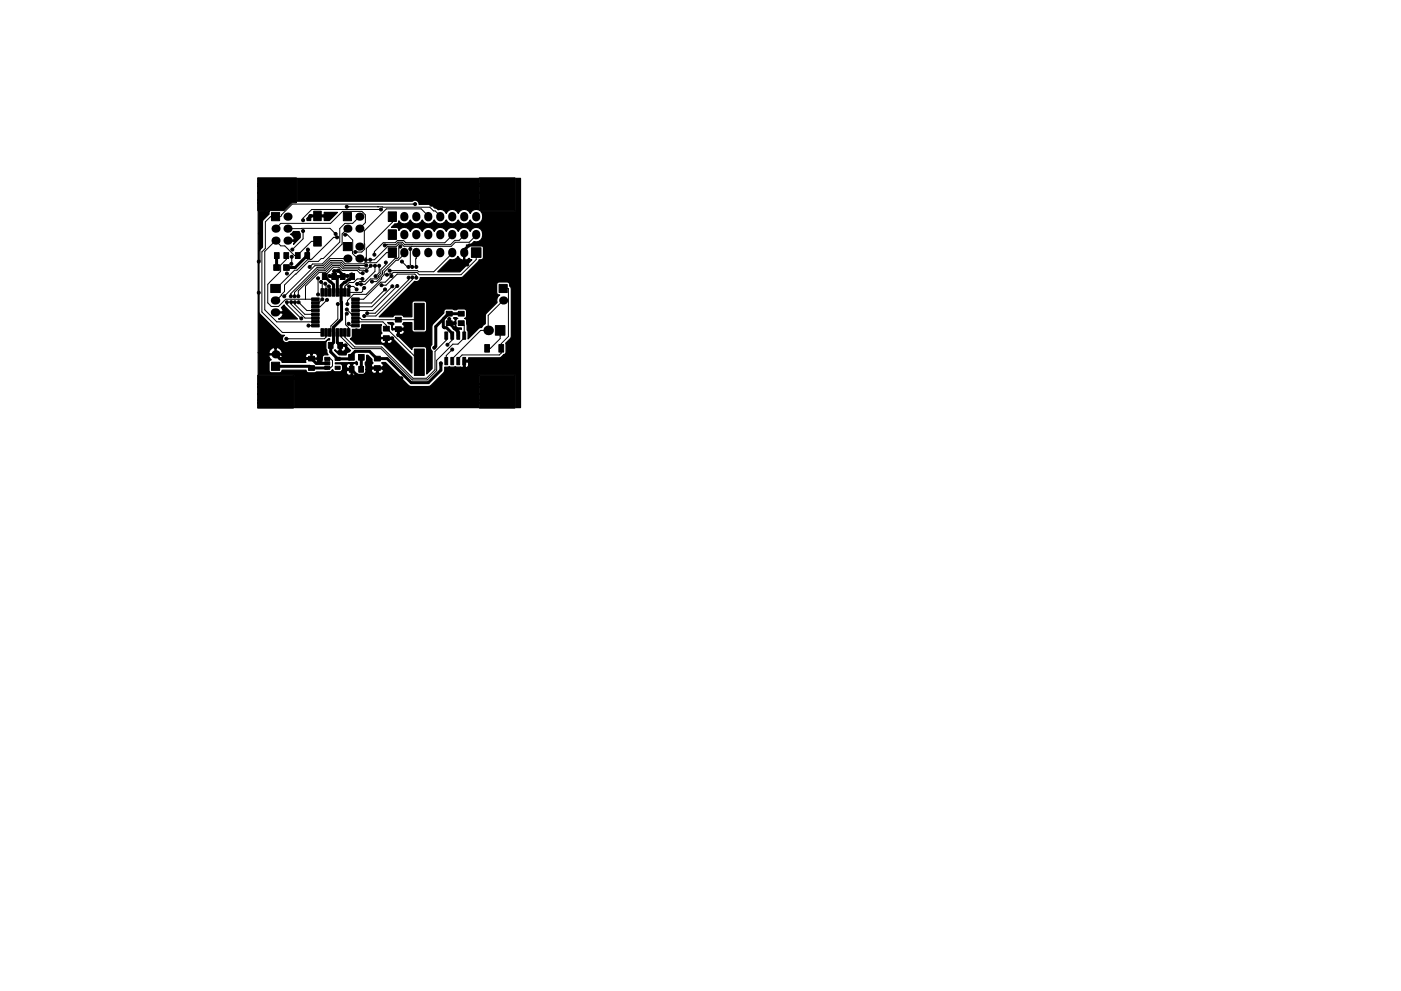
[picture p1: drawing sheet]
<svg xmlns="http://www.w3.org/2000/svg" width="297mm" height="210mm" viewBox="0 0 297 210" stroke-linecap="round" stroke-linejoin="round" font-family="sans-serif">
<g fill="#000" stroke="#000" stroke-width=".21">
<path d="M57.6 45.1h1.7v1.7h-1.7zM58.2 53.6h1v1.2h-1zM58 56.2h1.2v1.2h-1.2zM60.2 53.6h1v1.2h-1zM60.1 56.2h1.2v1.2h-1.2zM54.6 37.7h8.3v5.3l-1 .1-1.7 1.6h-5.6v-1.7h3.4a.47 .47 0 0 0 .7 .3 .47 .47 0 0 0 0-.8 .47 .47 0 0 0-.7 .3v.2h-3.4v-.6h1.9a.47 .47 0 0 0 .5 .4 .47 .47 0 0 0 .5-.4h1.9a.47 .47 0 0 0 .7 .3 .47 .47 0 0 0 0-.8 .47 .47 0 0 0-.7 .3v.2h-1.9a.47 .47 0 0 0-.5-.6 .47 .47 0 0 0-.5 .6h-1.9v-1.4h1.3a.47 .47 0 0 0 .5 .4 .47 .47 0 0 0 .5-.4h3.1a.47 .47 0 0 0 .7 .3 .47 .47 0 0 0 0-.8 .47 .47 0 0 0-.7 .3v.2h-3.1a.47 .47 0 0 0-.5-.6 .47 .47 0 0 0-.5 .6h-1.3v-1.5h1.9a.47 .47 0 0 0 .5 .4 .47 .47 0 0 0 .5-.4h1.9a.47 .47 0 0 0 .7 .4 .47 .47 0 0 0 0-.8 .47 .47 0 0 0-.7 .3v.1h-1.9a.47 .47 0 0 0-.5-.5 .47 .47 0 0 0-.5 .5h-1.9v-.5h3.4a.47 .47 0 0 0 .7 .3 .47 .47 0 0 0 0-.8 .47 .47 0 0 0-.7 .3v.2h-3.4zM62.6 53.6h1v1.2h-1zM64.6 53.6h1v1.2h-1zM66.5 50.2h1.6v2h-1.6zM66.5 44.8h1.6v2h-1.6zM68.3 58h1v1.3h-1zM70.4 58h1v1.3h-1z"/>
<path d="M72.8 51.5h1.7v1.7h-1.7zM72.8 45.1h1.7v1.7h-1.7zM72.2 58h1v1.3h-1zM74.2 58h1v1.3h-1zM82.3 48.8h1.7v2h-1.7zM82.3 52.6h1.7v2h-1.7zM82.3 45h1.7v2h-1.7zM99.9 52.6h2.1v2h-2.1zM101.6 37.7h7.6v7h-7.6v-1.7h3.3a.47 .47 0 0 0 .8 .3 .47 .47 0 0 0 0-.8 .47 .47 0 0 0-.8 .3v.2h-3.3v-.6h1.9a.47 .47 0 0 0 .5 .4 .47 .47 0 0 0 .4-.4h2a.47 .47 0 0 0 .7 .3 .47 .47 0 0 0 0-.8 .47 .47 0 0 0-.7 .3v.2h-2a.47 .47 0 0 0-.4-.6 .47 .47 0 0 0-.5 .6h-1.9v-1.4h1.3a.47 .47 0 0 0 .5 .4 .47 .47 0 0 0 .4-.4h3.2a.47 .47 0 0 0 .7 .3 .47 .47 0 0 0 0-.8 .47 .47 0 0 0-.7 .3v.2h-3.2a.47 .47 0 0 0-.4-.6 .47 .47 0 0 0-.5 .6h-1.3v-1.5h1.9a.47 .47 0 0 0 .5 .4 .47 .47 0 0 0 .4-.4h2a.47 .47 0 0 0 .7 .4 .47 .47 0 0 0 0-.8 .47 .47 0 0 0-.7 .3v.1h-2a.47 .47 0 0 0-.4-.5 .47 .47 0 0 0-.5 .5h-1.9v-.5h3.3a.47 .47 0 0 0 .8 .3 .47 .47 0 0 0 0-.8 .47 .47 0 0 0-.8 .3v.2h-3.3zM57.4 60.3h2v1.8h-2zM57.6 76.9h1.7v1.7h-1.7zM65.4 77.6h1.3v1h-1.3z"/>
<path d="M65.4 75.6h1.3v1h-1.3zM66.1 63.2h1.6v.6h-1.6zM66.1 64h1.6v.6h-1.6zM66.1 64.8h1.6v.6h-1.6zM66.1 65.6h1.6v.6h-1.6zM66.1 66.4h1.6v.6h-1.6zM66.1 67.2h1.6v.6h-1.6zM66.1 68h1.6v.6h-1.6zM66.1 68.8h1.6v.6h-1.6zM68 69.7h.6v1.6h-.6zM68 61.2h.6v1.6h-.6zM68.9 75.8h1v.7h-1z"/>
<path d="M68.9 76.8h1v.6h-1zM68.9 77.7h1v.7h-1zM68.8 69.7h.6v1.6h-.6zM68.8 61.2h.6v1.6h-.6zM69.6 72.6h1v1.3h-1zM69.6 69.7h.6v1.6h-.6zM69.6 61.2h.6v1.6h-.6zM70.4 69.7h.6v1.6h-.6zM70.4 61.2h.6v1.6h-.6zM71.1 77.7h1v.7h-1zM71.1 75.8h1v.7h-1zM71.6 72.6h1v1.3h-1z"/>
<path d="M71.2 69.7h.6v1.6h-.6zM71.2 61.2h.6v1.6h-.6zM72 69.7h.6v1.6h-.6zM72 61.2h.6v1.6h-.6zM72.8 69.7h.6v1.6h-.6zM72.8 61.2h.6v1.6h-.6zM73.9 75.2h1.2v1.2h-1.2zM74.1 77.7h1v1.3h-1zM73.6 69.7h.6v1.6h-.6zM73.6 61.2h.6v1.6h-.6zM76 75.2h1.2v1.2h-1.2zM76.1 77.7h1v1.3h-1z"/>
<path d="M74.6 68.8h1.6v.6h-1.6zM74.6 68h1.6v.6h-1.6zM74.6 67.2h1.6v.6h-1.6zM74.6 66.4h1.6v.6h-1.6zM74.6 65.6h1.6v.6h-1.6zM74.6 64.8h1.6v.6h-1.6zM74.6 64h1.6v.6h-1.6zM74.6 63.2h1.6v.6h-1.6zM79.4 75.6h1.2v1h-1.2zM79.4 77.6h1.2v1h-1.2zM81.3 71.2h1.2v1h-1.2zM81.3 69.2h1.2v1h-1.2z"/>
<path d="M83.8 69.3h1.3v1h-1.3zM83.8 67.3h1.3v1h-1.3zM87.8 74.1h2.2v5.6h-2.2zM87.8 64.4h2.2v5.6h-2.2zM94.3 70.4h.6v1.6h-.6zM94.3 75.8h.6v1.6h-.6zM94.6 66.1h1.3v1h-1.3zM94.6 68.1h1.3v1h-1.3zM95.6 70.4h.6v1.6h-.6zM95.6 75.8h.6v1.6h-.6zM96.9 70.4h.6v1.6h-.6zM96.9 75.8h.6v1.6h-.6z"/>
<path d="M97.2 66.1h1.2v1h-1.2zM97.2 68.1h1.2v1h-1.2zM98.1 70.4h.6v1.6h-.6zM98.1 75.8h.6v1.6h-.6zM102.8 73.1h1v1.6h-1zM105 69.1h2.1v2h-2.1zM105.8 73.1h1v1.6h-1zM105.8 60.3h1.7v1.8h-1.7zM54.6 79.6h7.6v7h-7.6v-1h3.4a.47 .47 0 0 0 .7 .3 .47 .47 0 0 0 0-.8 .47 .47 0 0 0-.7 .3v.2h-3.4v-.6h1.9a.47 .47 0 0 0 .5 .3 .47 .47 0 0 0 .5-.3h1.9a.47 .47 0 0 0 .7 .3 .47 .47 0 0 0 0-.8 .47 .47 0 0 0-.7 .3v.2h-1.9a.47 .47 0 0 0-.5-.6 .47 .47 0 0 0-.5 .6h-1.9v-1.5h1.3a.47 .47 0 0 0 .5 .4 .47 .47 0 0 0 .5-.4h3.1a.47 .47 0 0 0 .7 .3 .47 .47 0 0 0 0-.8 .47 .47 0 0 0-.7 .3v.2h-3.1a.47 .47 0 0 0-.5-.5 .47 .47 0 0 0-.5 .5h-1.3v-1.4h1.9a.47 .47 0 0 0 .5 .4 .47 .47 0 0 0 .5-.4h1.9a.47 .47 0 0 0 .7 .3 .47 .47 0 0 0 0-.8 .47 .47 0 0 0-.7 .3v.2h-1.9a.47 .47 0 0 0-.5-.6 .47 .47 0 0 0-.5 .6h-1.9v-.6h3.4a.47 .47 0 0 0 .7 .3 .47 .47 0 0 0 0-.8 .47 .47 0 0 0-.7 .3v.2h-3.4zM101.6 79.6h7.6v7h-7.6v-1h3.3a.47 .47 0 0 0 .8 .3 .47 .47 0 0 0 0-.8 .47 .47 0 0 0-.8 .3v.2h-3.3v-.6h1.9a.47 .47 0 0 0 .5 .3 .47 .47 0 0 0 .4-.3h2a.47 .47 0 0 0 .7 .3 .47 .47 0 0 0 0-.8 .47 .47 0 0 0-.7 .3v.2h-2a.47 .47 0 0 0-.4-.6 .47 .47 0 0 0-.5 .6h-1.9v-1.5h1.3a.47 .47 0 0 0 .5 .4 .47 .47 0 0 0 .4-.4h3.2a.47 .47 0 0 0 .7 .3 .47 .47 0 0 0 0-.8 .47 .47 0 0 0-.7 .3v.2h-3.2a.47 .47 0 0 0-.4-.5 .47 .47 0 0 0-.5 .5h-1.3v-1.4h1.9a.47 .47 0 0 0 .5 .4 .47 .47 0 0 0 .4-.4h2a.47 .47 0 0 0 .7 .3 .47 .47 0 0 0 0-.8 .47 .47 0 0 0-.7 .3v.2h-2a.47 .47 0 0 0-.4-.6 .47 .47 0 0 0-.5 .6h-1.9v-.6h3.3a.47 .47 0 0 0 .8 .3 .47 .47 0 0 0 0-.8 .47 .47 0 0 0-.8 .3v.2h-3.3z"/>
<circle cx="57" cy="39.5" r=".3"/>
<circle cx="58.4" cy="38.9" r=".3"/>
<circle cx="59.9" cy="39.5" r=".3"/>
<circle cx="64.8" cy="38.3" r=".32"/>
<circle cx="68.6" cy="38.3" r=".32"/>
<circle cx="72.4" cy="38.3" r=".32"/>
<circle cx="76.2" cy="38.3" r=".32"/>
<circle cx="80" cy="38.3" r=".32"/>
<circle cx="83.8" cy="38.3" r=".32"/>
<circle cx="87.6" cy="38.3" r=".32"/>
<circle cx="91.4" cy="38.3" r=".32"/>
<circle cx="95.3" cy="38.3" r=".32"/>
<circle cx="99.1" cy="38.3" r=".32"/>
<circle cx="104" cy="39.5" r=".3"/>
<circle cx="105.4" cy="38.9" r=".3"/>
<circle cx="106.8" cy="39.5" r=".3"/>
<circle cx="54.9" cy="55.5" r=".32"/>
<circle cx="55.1" cy="49.5" r=".32"/>
<circle cx="55.6" cy="45.3" r=".32"/>
<circle cx="56.4" cy="40.9" r=".3"/>
<circle cx="57" cy="42.3" r=".3"/>
<circle cx="58.4" cy="40.9" r="2.7"/>
<circle cx="58.4" cy="42.9" r=".3"/>
<circle cx="59.9" cy="42.3" r=".3"/>
<circle cx="60.4" cy="40.9" r=".3"/>
<circle cx="60.8" cy="58" r=".32"/>
<circle cx="61.8" cy="56" r=".32"/>
<circle cx="61.8" cy="54.5" r=".32"/>
<circle cx="62" cy="53" r=".32"/>
<circle cx="64.3" cy="46.7" r=".32"/>
<circle cx="64.3" cy="49" r=".32"/>
<circle cx="65.3" cy="53" r=".32"/>
<circle cx="65.7" cy="56.6" r=".32"/>
<circle cx="65.8" cy="45.8" r=".32"/>
<circle cx="67.4" cy="59" r=".32"/>
<circle cx="68.1" cy="59.8" r=".32"/>
<circle cx="69" cy="45.8" r=".32"/>
<circle cx="69.9" cy="58.5" r=".32"/>
<circle cx="70.9" cy="57.5" r=".32"/>
<circle cx="71.2" cy="49.6" r=".32"/>
<circle cx="71.5" cy="50.4" r=".32"/>
<circle cx="71.8" cy="57.4" r=".32"/>
<circle cx="73.2" cy="49.8" r=".32"/>
<circle cx="73.5" cy="43.9" r=".32"/>
<circle cx="73.7" cy="58.5" r=".32"/>
<circle cx="74.6" cy="58.2" r=".32"/>
<circle cx="75.3" cy="53.5" r=".32"/>
<circle cx="76.8" cy="59.2" r=".32"/>
<circle cx="76.9" cy="58" r=".32"/>
<circle cx="77.6" cy="55.2" r=".32"/>
<circle cx="77.6" cy="56.3" r=".32"/>
<circle cx="77.7" cy="57.5" r=".32"/>
<circle cx="78.5" cy="55.1" r=".32"/>
<circle cx="78.6" cy="56.4" r=".32"/>
<circle cx="78.9" cy="59.7" r=".32"/>
<circle cx="79.4" cy="54" r=".32"/>
<circle cx="79.5" cy="56.4" r=".32"/>
<circle cx="79.6" cy="58.6" r=".32"/>
<circle cx="80.4" cy="56.4" r=".32"/>
<circle cx="80.8" cy="44.4" r=".32"/>
<circle cx="81.6" cy="52.1" r=".32"/>
<circle cx="81.8" cy="55.7" r=".32"/>
<circle cx="82" cy="58.3" r=".32"/>
<circle cx="82.6" cy="57.4" r=".32"/>
<circle cx="83" cy="58.5" r=".32"/>
<circle cx="84.9" cy="52.3" r=".32"/>
<circle cx="85.2" cy="55.5" r=".32"/>
<circle cx="86.6" cy="56.6" r=".32"/>
<circle cx="86.6" cy="58.9" r=".32"/>
<circle cx="87" cy="52.8" r=".32"/>
<circle cx="87.4" cy="56.6" r=".32"/>
<circle cx="87.4" cy="58.9" r=".32"/>
<circle cx="88" cy="43.3" r=".32"/>
<circle cx="88.3" cy="58.9" r=".32"/>
<circle cx="88.3" cy="56.6" r=".32"/>
<circle cx="91.4" cy="43.4" r=".32"/>
<circle cx="95.3" cy="43.4" r=".32"/>
<circle cx="99.1" cy="56.1" r=".32"/>
<circle cx="99.1" cy="43.4" r=".32"/>
<circle cx="103.4" cy="40.9" r=".3"/>
<circle cx="104" cy="42.3" r=".3"/>
<circle cx="104.1" cy="57.4" r=".32"/>
<circle cx="104.6" cy="48" r=".32"/>
<circle cx="104.6" cy="55.6" r=".32"/>
<circle cx="104.6" cy="51.6" r=".32"/>
<circle cx="105.4" cy="40.9" r="2.7"/>
<circle cx="105.4" cy="42.9" r=".3"/>
<circle cx="106.8" cy="42.3" r=".3"/>
<circle cx="107.4" cy="40.9" r=".3"/>
<circle cx="108" cy="53.6" r=".32"/>
<circle cx="108" cy="49.8" r=".32"/>
<circle cx="108" cy="46" r=".32"/>
<circle cx="54.9" cy="62.1" r=".32"/>
<circle cx="55.5" cy="72.8" r=".32"/>
<circle cx="57.2" cy="70.1" r=".32"/>
<circle cx="60.3" cy="62.9" r=".32"/>
<circle cx="60.7" cy="71.9" r=".32"/>
<circle cx="60.8" cy="64.1" r=".32"/>
<circle cx="61.7" cy="62.9" r=".32"/>
<circle cx="61.7" cy="64.1" r=".32"/>
<circle cx="62.2" cy="75.2" r=".32"/>
<circle cx="62.4" cy="62.9" r=".32"/>
<circle cx="62.5" cy="64.1" r=".32"/>
<circle cx="63.2" cy="62.9" r=".32"/>
<circle cx="63.3" cy="64.1" r=".32"/>
<circle cx="63.9" cy="67.6" r=".32"/>
<circle cx="65.4" cy="69.1" r=".32"/>
<circle cx="66" cy="73.9" r=".32"/>
<circle cx="67.4" cy="62.5" r=".32"/>
<circle cx="68.3" cy="63.5" r=".32"/>
<circle cx="69" cy="60.2" r=".32"/>
<circle cx="69.3" cy="63.6" r=".32"/>
<circle cx="69.7" cy="60.8" r=".32"/>
<circle cx="71.6" cy="64.5" r=".32"/>
<circle cx="72.1" cy="74.5" r=".32"/>
<circle cx="73.3" cy="73.3" r=".32"/>
<circle cx="73.5" cy="78.4" r=".32"/>
<circle cx="73.5" cy="66.5" r=".32"/>
<circle cx="73.5" cy="65.7" r=".32"/>
<circle cx="73.7" cy="64.5" r=".32"/>
<circle cx="73.9" cy="68.7" r=".32"/>
<circle cx="74" cy="60.8" r=".32"/>
<circle cx="74.5" cy="77.2" r=".32"/>
<circle cx="75.6" cy="70.1" r=".32"/>
<circle cx="75.6" cy="61.4" r=".32"/>
<circle cx="75.7" cy="60.3" r=".32"/>
<circle cx="76.5" cy="60.3" r=".32"/>
<circle cx="77.2" cy="61.1" r=".32"/>
<circle cx="77.2" cy="67.1" r=".32"/>
<circle cx="77.9" cy="66.5" r=".32"/>
<circle cx="78.1" cy="72" r=".32"/>
<circle cx="80" cy="79.2" r=".32"/>
<circle cx="80.9" cy="60.5" r=".32"/>
<circle cx="81.3" cy="78.1" r=".32"/>
<circle cx="81.6" cy="61.4" r=".32"/>
<circle cx="81.9" cy="72.9" r=".32"/>
<circle cx="82.6" cy="66.3" r=".32"/>
<circle cx="83.2" cy="71.8" r=".32"/>
<circle cx="83.2" cy="60.7" r=".32"/>
<circle cx="84.2" cy="60.7" r=".32"/>
<circle cx="84.5" cy="74.5" r=".32"/>
<circle cx="84.5" cy="71.1" r=".32"/>
<circle cx="85.1" cy="65" r=".32"/>
<circle cx="85.9" cy="69.8" r=".32"/>
<circle cx="86.4" cy="76.4" r=".32"/>
<circle cx="87" cy="62.5" r=".32"/>
<circle cx="88.9" cy="72" r=".32"/>
<circle cx="89.5" cy="61.2" r=".32"/>
<circle cx="90.8" cy="76.4" r=".32"/>
<circle cx="91.4" cy="67.6" r=".32"/>
<circle cx="91.4" cy="65" r=".32"/>
<circle cx="92.1" cy="73.8" r=".32"/>
<circle cx="92.1" cy="61.2" r=".32"/>
<circle cx="93.5" cy="77.1" r=".32"/>
<circle cx="94.6" cy="61.2" r=".32"/>
<circle cx="94.9" cy="73.1" r=".32"/>
<circle cx="95.3" cy="67.7" r=".32"/>
<circle cx="95.3" cy="65" r=".32"/>
<circle cx="95.9" cy="74.2" r=".32"/>
<circle cx="96.4" cy="68.6" r=".32"/>
<circle cx="97.2" cy="61.2" r=".32"/>
<circle cx="98.4" cy="78.1" r=".32"/>
<circle cx="99.1" cy="65" r=".32"/>
<circle cx="99.6" cy="76.6" r=".32"/>
<circle cx="99.7" cy="61.2" r=".32"/>
<circle cx="100.6" cy="68.7" r=".32"/>
<circle cx="102.9" cy="79" r=".32"/>
<circle cx="102.9" cy="65" r=".32"/>
<circle cx="102.9" cy="61.2" r=".32"/>
<circle cx="106.7" cy="79" r=".32"/>
<circle cx="109.2" cy="73.9" r=".32"/>
<circle cx="109.2" cy="79" r=".32"/>
<circle cx="56.4" cy="83.4" r=".3"/>
<circle cx="57" cy="82" r=".3"/>
<circle cx="57" cy="84.9" r=".3"/>
<circle cx="58.4" cy="83.4" r="2.7"/>
<circle cx="58.4" cy="81.4" r=".3"/>
<circle cx="58.4" cy="85.5" r=".3"/>
<circle cx="59.9" cy="82" r=".3"/>
<circle cx="59.9" cy="84.9" r=".3"/>
<circle cx="60.4" cy="83.4" r=".3"/>
<circle cx="62.2" cy="80.3" r=".32"/>
<circle cx="66" cy="80.3" r=".32"/>
<circle cx="69.9" cy="80.3" r=".32"/>
<circle cx="73.7" cy="80.3" r=".32"/>
<circle cx="77.5" cy="80.3" r=".32"/>
<circle cx="81.3" cy="80.3" r=".32"/>
<circle cx="85.1" cy="80.3" r=".32"/>
<circle cx="88.9" cy="82.8" r=".32"/>
<circle cx="95" cy="81" r=".32"/>
<circle cx="100.3" cy="85.3" r=".32"/>
<circle cx="103.4" cy="83.4" r=".3"/>
<circle cx="104" cy="82" r=".3"/>
<circle cx="104" cy="84.9" r=".3"/>
<circle cx="105.4" cy="83.4" r="2.7"/>
<circle cx="105.4" cy="85.5" r=".3"/>
<circle cx="105.4" cy="81.4" r=".3"/>
<circle cx="106.8" cy="84.9" r=".3"/>
<circle cx="106.8" cy="82" r=".3"/>
<circle cx="107.4" cy="83.4" r=".3"/>
</g>
<g fill="#000">
<circle cx="58.4" cy="48.5" r=".86"/>
<circle cx="58.4" cy="51" r=".86"/>
<circle cx="61" cy="46" r=".86"/>
<circle cx="61" cy="48.5" r=".86"/>
<circle cx="61" cy="51" r=".86"/>
<circle cx="73.7" cy="48.5" r=".86"/>
<circle cx="73.7" cy="54.9" r=".86"/>
<circle cx="76.2" cy="54.9" r=".86"/>
<circle cx="76.2" cy="46" r=".86"/>
<circle cx="76.2" cy="52.3" r=".86"/>
<circle cx="76.2" cy="48.5" r=".86"/>
<circle cx="58.4" cy="75.2" r=".86"/>
<circle cx="103.5" cy="70.1" r="1.02"/>
<circle cx="106.7" cy="63.7" r=".86"/>
</g>
<g fill="none" stroke="#000" stroke-width="1.7">
<path d="M85.7 45.8v.3M85.7 49.6v.3M85.7 53.4v.3M88.3 45.8v.3M88.3 49.6v.3M88.3 53.4v.3M90.8 45.8v.3M90.8 49.6v.3M90.8 53.4v.3M93.3 45.8v.3M93.3 49.6v.3M93.3 53.4v.3"/>
<path d="M95.9 45.8v.3M95.9 49.6v.3M95.9 53.4v.3M98.4 45.8v.3M98.4 49.6v.3M98.4 53.4v.3M101 45.8v.3M101 49.6v.3M58.3 63.7h.3M58.3 66.3h.3"/>
</g>
<g fill="none" stroke="#000" stroke-width=".63">
<path d="M58.7 54.2l-.1 2.6M60.7 56.8h.1M62.2 56.8h-.1M65.3 53v1.1l-2.7 2.7h-1.9M65.8 45.8h3.2M68.9 58.7l1.8 1.7v1.6M69.8 58.5l.2 .2h2.7M71.8 58.7l-.3 .2v3.1M72.6 58.2l.1 .5M72.6 58.7h.1M72.7 58.3l-.9-.9-.2 .1h-.7v1.1M73.7 58.5h-.9l-.1 .2"/>
<path d="M74.6 58.2l.1 .6-.6 .6h-.3l-.5 .5h-.3l-.7 .7 .1 7.1-1.7 1.7v3.3l-.6 .6v1.4l1.5 1.4h2.6l.3-.3v-.5l.8-.8h3l1.6 1.6h2.2l5.1 5.1h3.6l2.7-2.7v-1.4M106 53.3l-1.3-1.3h-5.2l-1.1 1v.6M58.4 75.2l.9 .9h6.7l1 1h2.4M58.4 77.7h7.3l.3 .4 3.4-.1M71.5 70.5v2.2l.6 .6M72.1 73.3h1.2M72.1 73.3v1.2M72.1 74.5h.1M73.5 78.4h1.1M74.5 77.2l.1 1.3 1.1 1.1h1.5l1.5-1.5h2.6M76.6 75.8v2.6M80 78.1v1.1"/>
<path d="M81.3 78.1h.1M83.2 71.8l-1.3-.1v1.2M85.9 69.8h-1.4v1.3M94 67.7v1.6l.2 .2h.5l1.2 1.2v.5M95.2 67.7v.9M95.2 68.6h1.2M95.2 68.6l2 1.9v.7M97.8 66.6h-2.7l-2.7 2.7v4.2l-.3 .3M99.5 76.6h-1.1v1.5M99.6 76.6h-.1"/>
</g>
<g fill="none" stroke="#000" stroke-width=".21">
<path d="M64.8 38.3h3.8M72.4 38.3h3.8M80 38.3h3.8M87.6 38.3h3.8M95.2 38.3h3.9M55.1 49.5v5.7l-.2 .3M57.1 59.9v.1M58.4 40.9l-.5 .5v1.7l-2.3 2.2M58.4 48.5l1.1-1.1h10.6l2.5-2.5h4.1l.8 .7v1.6l-1.3 1.3M60.7 54.2v.9l-1.2 1.1v1.4l-2.7 2.7v4l.7 .7h1.6l1.5-1.5h6.3M61 48.5l9-.1 1.2 1.2M61.8 54.5v1.5"/>
<path d="M64.3 49v1.7l-2.3 2.3M67.3 51.2h-1.3l-2.9 3h-.7l-2-2h-.9l-1.1-1.2-2.3 2.3v12.4l2.6 2.6h8.2M67.4 59v3.5M68.1 59.8l.2 .3v1.9M71.5 50.4h-.8l-4.6 4.6-.9 .1-2.2 2.2h-.6l-4 3.9M73.2 49.8h.4l1.2 1.1-.1 2.9 1.1 1.1h.4M73.2 44.4h.1M73.5 43.9l17.6 .1 .8 .7h.4l1 1.3M73.7 54.9h-3.7l-1.5 1.5h-1.7l-6.5 6.5M73.7 48.5l-1.2 1.1v2.2l-4.2 4.2h-2l-.6 .6M73.8 44.4h.1M76.2 46l-1.4 1.4h-1.7l-1.1 1.1v2.9l-3.5 3.5h-.4l-.6 .6h-2.1l-5.1 5v1.3l-1.7 1.9h-.2"/>
<path d="M76.5 59.7h.1M76.8 59.2h-1.1l-.7 .7h-1l-.9 .8v1.3M76.9 58h-.6l-.5-.6h-3.2l-.7-.7h-1.2l-1.8 2M77.6 56.3h-4.6l-.7-.7h-2.1l-1.4 1.5h-1.4l-5 4.9v.9M77.6 56.3l-.2 .2M77.7 57.5l-1.4-.2-.3-.3h-3.3l-.7-.7h-1.5l-1.4 1.5h-1.4l-2.9 2.9v2.8M78.6 56.4l-.5 .5h-1.8l-.2-.2h-3.2l-.7-.7h-1.8l-1.5 1.4h-1.4l-4.3 4.3v1.2M79.5 56.4v1.2l-2.2 2.1h-1l-.6 .6M80.1 43.9h.1M80.4 56.4v1.4l-.8 .8M80.8 44.4h-14.7l-1.8 1.9v.4M81.8 55.7v.4l-1.1 1.1v.8l-.5 .5v.4l-.3 .3h-1.3l-1.2 1.1h-.9"/>
<path d="M83 58.5l-1.3 1.4h-1l-3.6 3.6h-1.7M83.2 53.6h-1.2l-2.2 2.1h-2.4l-.2 .3h-4l-.7-.7h-2.4l-1.5 1.4h-1.4l-5.5 5.6v.6M83.2 46v1.2l-5.5 5.5-.1 2.5M84.9 52.3l-.3 .3v2l-.3 .3h-.5l-2.7 2.6v.6l-.5 .6v.3l-.8 .7h-.9M85.2 55.5l1.2 1.1h.2M85.7 53.6v.3l-1.3 1.3h-.4l-2.5 2.5v.6l-.6 .5v.4l-3.3 3.3h-2.6l-1.3 1.2v.8M86.6 58.9v.5l-7.1 7.1h-1.6M87 52.8v3.4l.4 .4M87.3 52.3h.1M87.4 51.9h.1M87.4 58.9v.4l-7.7 7.8h-2.5M88 43.3h-26l-2.3 2.3-.2 .4h-2.1l-1.1 1.1v5.6l-.8 .7v12.8l4.4 4.3h8.4"/>
<path d="M88.3 58.9v-.4l-.3-.3h-3.8l-2.4 2.3h-.9M88.3 53.6v1.2l-.2 .1v1.6l.2 .1M90.8 46l-1.5-1.7h-7.4l-4.7 4.7 .1 3.9-.6 .6h-1.4M91.4 43.4h3.8M95.9 49.8l-1.6 1.7h-8.3l-.4-.5h-1.3l-.5 .5h-2.5l-1.9 1.9v.6M95.9 53.6l-3.9 4.1h-3.2l-.3-.3h-5.9M98.4 46v.1M98.4 49.8l-1 1.2h-1l-.9 .9h-9.7l-.5-.5h-.9l-.5 .5h-2.2l-.1 .2M98.4 53.6v1.9l.7 .6M101 53.6v1.5l-3.3 3.2h-8.8l-.5-.5h-5l-.2 .2h-.5l-.3 .3h-.4M101 49.8l-1.5 1.6h-3l-.8 .9h-10l-.6-.5h-.5l-.6 .5h-1.8l-2.8 2.8h-.9M104.6 51.6v4"/>
<path d="M104.6 48l2.1-2h1.2v3.8M105.4 40.9l-.5-.6h-2.7l-3.1 3.1M107.9 53.6l-3.8 3.8M54.9 62.1v10l.6 .7M57.1 70.1v2.5l1.3 1.3v1.3h3.8M60.8 64.1v.5l3.1 3M61.7 64.1v.5l3 2.9h2.2M62.5 64.1v.5l2.1 2.1h2.3M63.3 64.1l1.8 1.8h1.8M65.4 69.1h1.5M68.3 63.5l-.8 .8h-.6M69 60.2l.1 .2v1.6"/>
<path d="M69.1 70.5v1l-.3 .4h-8.1M69.3 63.6h.1M69.3 63.6l-1.4 1.5h-1M69.4 76.1h.7l.4 .4v1.1l-.4 .4h-.7M69.7 60.8l.2 .2v1M71.6 64.5v3.2l-1.5 1.5v1.1l-.2 .2M73.1 70.5v1l2.1 2.1h5.7l6.7 6.7h2.8l1.8-1.8v-3.9l2.4-2.4v-1M73.2 61h-.1M73.5 66.5l-.2 .3v2.1l.6 .6v1M73.5 65.7l1.1 1h.8M73.9 68.7l.4 .4h1.1M74 60.8h1l.6 .6"/>
<path d="M75.4 68.3h5.8l.7 .7v.7l7 6.9v.3M77.2 61.1l-.3 .3v.4l-.3 .2h-2.7M81.6 61.4l-2.8 2.9h-3.4M81.9 72.9h.9l1.7 1.6M81.9 71.7h-3.5l-.3 .3M83.2 60.7l-4.4 4.4h-3.4M84.2 60.7l-5.2 5.2h-3.6M85.1 65l2.5-2.5h3.8v2.5M85.9 69.8h.8l2.2 2.2h.6l1.3 1.3v3.1M87 74.7h.1M88.5 76.2h.4M88.9 67.2l-.7 .6h-11.5l-.3-.3h-1"/>
<path d="M89.5 61.2h2.6M94.6 61.2h2.6M95.2 65h3.9M95.9 71.2v.9l-1 1M95.9 74.2l-1.3 1.2v1.2M97.8 68.6l.6 .5v2.6l-1.3 1.3h-1.1l-3.4 3.4v2.2l-2 2h-3.2l-6.6-6.6h-6l-2.5-2.5v-1M98.4 78.1h-.5l-2.9 2.9M99.7 61.2h3.2v5.2l-2.3 2.3M102.9 79h3.8M106 70.1v1.7l-2 2.1h-.7M106.7 63.7l-3.2 3.2v3.2h-1.6l-6 6v.5M106.7 61.2l1.1 .1v10.1l-1.5 1.5v2l-.4 .4h-7.9l-.8 .8v.5"/>
<path d="M109.2 73.9v5.1M66 80.3h3.8M73.7 80.3h3.8M81.3 80.3h3.8"/>
</g>
<path d="M61.6 49.7l.6-.6h1.2l.3 .5v.8l-1.5 1.4 .2-.4-.1-.2h-1.5v-.3h1.5l.1-.2-.2-.4zM65 46.4l.9-.9 .1 .2h2.6l.1-.2v-.4h2.9l-1.8 1.7h-1.1v-.7l-.1-.2h-2.6l-.1 .2v.7h-.8zM70.9 57.3h.7l.2 .3a.55 .55 0 0 0-.8 0v.9h1.8v.3h-2.1v-1.3zM92.8 57.7l2.6-2.6a1.31 1.31 0 0 0 1.7-.7l.4 .5 .6 .3 .2-.1v-1.6l.3-.1v1.7l.2 .1 .7-.4 .2 .3h.3l-2.5 2.6zM63 37.8h38.5v6.7a1.36 1.36 0 0 0-1.8 .8 1.37 1.37 0 0 0-1.3-.9 1.37 1.37 0 0 0-1.2 .9 1.37 1.37 0 0 0-1.3-.9 1.37 1.37 0 0 0-1.3 .9 1.35 1.35 0 0 0-1.7-.8l-.4-.3-.3-.1-.8-.7h-2.6a.82 .82 0 0 0-.4-.9 .82 .82 0 0 0-.9 .2h-24.5zM58.3 66.2h1.6l.1-.3-.3-.6 .5-.6 2.9 3h-4a1.06 1.06 0 0 0 .8-1.3h-1.6zM72 73.1h.3l-.1 1.3a.6 .6 0 0 0 1.1-.4v-.4l-.2-.2 .2-.1 1 1.1-.7 .4-.2 .5h-1.5l-1-1 .1-.1a.59 .59 0 0 0 1 .2zM74.7 69.9l1.7-.1 .2-.2 .1-.7h4.2l-.1 1.3 .2 .5a.59 .59 0 0 0-.2 .9h2.2l4.3 4.3v3.3l-6.1-6.1-5.8-.1-.9-1h6.2a.68 .68 0 0 0 .5 .9h.4l.2-.2v-.8h.2v.8l.2 .2h.5a.61 .61 0 0 0 .3-1h-2.2l-.1 .1h-6.2l-.2-.2 .4-.3zM95.1 68.4h1.3a.58 .58 0 0 0-.2-.9l.6-.1 .3 .2-.3 .1-.2 .4v1l.2 .3 1 .2v.3l-.4-.1-.1 .2v1.4l-.3-.1v-1.3l-.3-.2-.3 .2-.4-.3a.61 .61 0 0 0 .4-1h-1.3zM54.7 44.8h2.4l-.1 .7-1.3 1.3v5.7l-.6 .5-.2 .4 .1 13 4.4 4.6 .9 .1a.83 .83 0 0 0-.3 1.3 .83 .83 0 0 0 1.3 .1h7.5l.4-.2 .4-.4h.3v.2l-.6 .2-.2 .3v1.3l.3 1.1 .2 .3-1.1 .1-.3 1.2 .2 .4h1.1v.2h-2.6a.59 .59 0 0 0 .2-1h-2.2l-.1 .2 .1 .5h-5.1l-.1-.4-.4-.2 .3-.2 .2-.6h5l.1 .5h1v-.9h.3v.9h.9l.2-.2a.68 .68 0 0 0-.5-.9h-.5l-.1 .2-.9-.2-.5 .6-7.7-.2-.1 .2 .5 .8-.3 .2-.2 .4 .1 1.9 .5 .3h1.9l.3-.6h5.1l.1 .4 .4 .2h1.3l.4-.2h2.2a1.07 1.07 0 0 0 1.2-.5l.2 .3 .4 .2 2.3-.3v.5a.61 .61 0 0 0 1 .4v-1l-1.9 .1 .1-1h.8v.5l.2 .1h.8v-.9l-.1-.2a.68 .68 0 0 0-.9 .5h-.8l-.3-.4h-1.2v-.2l4-.1 .5-.2 .2 .2v.4l-.2 .2a.59 .59 0 0 0-.9-.2v2.2l.2 .1a.66 .66 0 0 0 .7-.3l.5 .2h1.2l.2-.3 .1-.8h1.1a.68 .68 0 0 0 .6 .8h.4l.2-.1v-.9h.2v.9l.2 .1 .7-.1a.59 .59 0 0 0 .1-.9l-3.5 .2-.2-1.5 .3-.5v-1h.3l.9 .8 .1 .8a.59 .59 0 0 0-.1 1h2.2l.2-.2a.66 .66 0 0 0-.4-.8l.8-.1 5.2 5 3.9 .1 .6-.2 2.7-2.7 .1-.3 .1-.9 1-.1 .9 .1 .3-.1 .4 .1 .8-.1 .4 .2 .2-.1v-1.2h.3v1.2l.3 .1 .4-.3 .1-.8-.2-.2h-.9v-.2h.9l.2-.2v-.4h6.7l1.2-1-.1-2.1 1-1 .2-.4v-10.1l-.3-.6a.64 .64 0 0 0-.6-.9h-1.7l-.5 .3v2l.1 .3 .6 .2-.3 .2a1.36 1.36 0 0 0-.3 1.4l-2.5 2.5v2l-.5 .3-.3 .5-.6 .2-2.3 2.2v-1.5l-.2-.4-.1-1.9-.1-.4-.3-.1 .3-.2 .1-.3v-1l-.1-.4-.4-.2h-1.2l-.4 .2-.9-.2-1.5 .1a.68 .68 0 0 0-.3 .8l-2.5 2.6-.1 4.2a.93 .93 0 0 0 .1 1.4v3.6l-1.1 1.2-.1-5.5-.4-.4h-2.2l-.3 .2-.2 .5-3.2-3.2 .2-.2v-.8h.3v.8l.1 .2 .7-.1a.59 .59 0 0 0 .2-.9h-2.2l-.2 .1-.1-.2-.2-1-.5-.2-.2-.3h1.1l.3 .4a.59 .59 0 0 0-.2 .9h2.2l.1-.2a.66 .66 0 0 0-.3-.7l.2-.4h1.7v1.6l.3 .4 2.4 .1 .4-.3 .1-5.8-.3-.5-2.4-.1-.3 .2-.2 .4v2.8h-1.7l-.1-.2-.4-.2h-1.5l-.3 .4h-2.9l7.5-7.5a.81 .81 0 0 0 1.2-.8h8.6l.5-.2 3.2-3.2 .2-.4h.6l.3-.5v-2l-.1-.4-.4-.1h-2.1l-.4 .3-.6-.4a1.44 1.44 0 0 0 1.6-.8 1.5 1.5 0 0 0 1.8-1.5 1.5 1.5 0 0 0-1.9-1.4l-.7 .8a1.37 1.37 0 0 0-1.3-.9 1.37 1.37 0 0 0-1.2 .9 1.37 1.37 0 0 0-1.3-.9 1.37 1.37 0 0 0-1.3 .9 1.37 1.37 0 0 0-1.3-.9 1.37 1.37 0 0 0-1.2 .9 1.37 1.37 0 0 0-1.3-.9 1.37 1.37 0 0 0-1.3 .9 1.37 1.37 0 0 0-1.2-.9 1.37 1.37 0 0 0-1.3 .9 1.35 1.35 0 0 0-1.2-.9 1.35 1.35 0 0 0-1.2 .7l-.1-.3-.2-.3-1.3-.1 .7-.7a.62 .62 0 0 0 .9-.7 1.35 1.35 0 0 0 1.2 .7 1.35 1.35 0 0 0 1.2-.8 1.37 1.37 0 0 0 1.3 .8 1.37 1.37 0 0 0 1.2-.8 1.37 1.37 0 0 0 1.3 .8 1.37 1.37 0 0 0 1.3-.8 1.37 1.37 0 0 0 1.2 .8 1.37 1.37 0 0 0 1.3-.8 1.37 1.37 0 0 0 1.3 .8 1.37 1.37 0 0 0 1.3-.8 1.37 1.37 0 0 0 1.2 .8 1.37 1.37 0 0 0 1.3-.8 1.4 1.4 0 0 0 1.7 .8 1.4 1.4 0 0 0 .9-1.7l-.4-1h7.4v-7h1.1v48.7h-1.1v-6.9l-.1-.1h-7.7v7h-39.1l-.1-7h-7.6v-4.7h2.3l.1 .3h1.2v-1.3h.2v1.3h1.3l.1-.3a1.21 1.21 0 0 0-1.6-1 1.09 1.09 0 0 0-1.3 1h-2.3z" fill="#000" stroke="#000" stroke-width=".25"/>
</svg>
